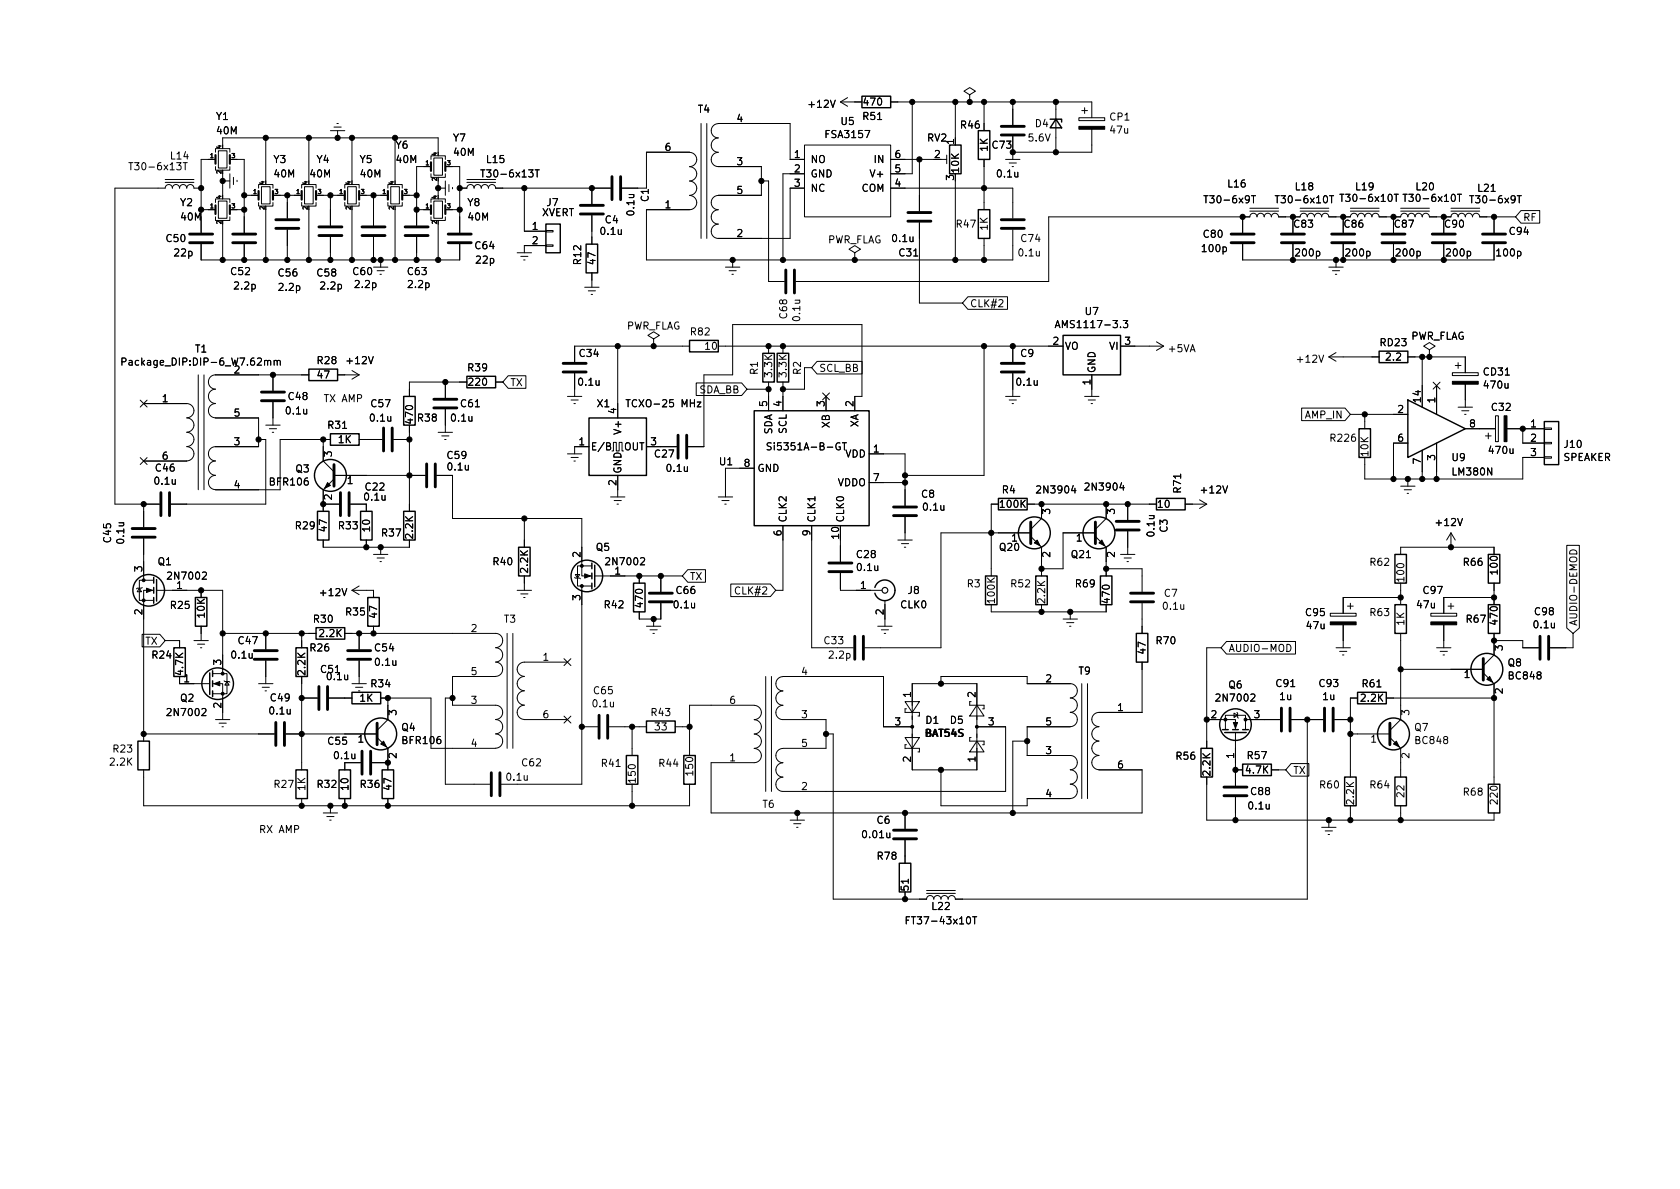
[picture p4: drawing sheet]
<svg xmlns="http://www.w3.org/2000/svg" width="297mm" height="210mm" viewBox="0 0 297 210" stroke-linecap="round" stroke-linejoin="round" font-family="sans-serif">
<defs><g id="words">
<g font-size="1.8">
<text x="38.2" y="21.2">Y1</text>
<text x="38.4" y="23.7">40M</text>
<text x="123.4" y="19.9">T4</text>
<text x="130.3" y="21.6">4</text>
<text x="143.2" y="19">+12V</text>
<text x="148.7" y="22.1">U5</text>
<text x="152.7" y="21.2">R51</text>
<text x="152.8" y="18.7">470</text>
<text x="169.9" y="22.7">R46</text>
<text x="183.1" y="22.5">D4</text>
<text x="196.3" y="21.3">CP1</text>
<text x="196.4" y="23.6">47u</text>
<text x="30.2" y="28.2">L14</text>
<text x="48.4" y="28.8">Y3</text>
<text x="56" y="28.8">Y4</text>
<text x="63.6" y="28.8">Y5</text>
<text x="70" y="26.3">Y6</text>
<text x="70.1" y="28.8">40M</text>
<text x="80.2" y="25">Y7</text>
<text x="80.3" y="27.6">40M</text>
<text x="86.1" y="28.8">L15</text>
<text x="117.6" y="26.7">6</text>
<text x="130.3" y="29.2">3</text>
<text x="140.5" y="27.9">1</text>
<text x="143.3" y="28.8">NO</text>
<text x="146.1" y="24.4">FSA3157</text>
<text x="154.7" y="28.8">IN</text>
<text x="158.3" y="27.9">6</text>
<text x="164" y="25">RV2</text>
<text x="165.2" y="27.9">2</text>
<text x="168.7" y="25.5" transform="rotate(-90 168.7 25.5)">1</text>
<text x="174.6" y="26.7" transform="rotate(-90 174.6 26.7)">1K</text>
<text x="175.5" y="26.3">C73</text>
<text x="181.9" y="25">5.6V</text>
<text x="23.6" y="30.1">T30-6x13T</text>
<text x="48.6" y="31.4">40M</text>
<text x="54.9" y="31.4">40M</text>
<text x="63.8" y="31.4">40M</text>
<text x="85.8" y="31.4">T30-6x13T</text>
<text x="114.7" y="35.6" transform="rotate(-90 114.7 35.6)">C1</text>
<text x="130.3" y="34.3">5</text>
<text x="140.5" y="30.5">2</text>
<text x="140.5" y="33">3</text>
<text x="143.3" y="31.4">GND</text>
<text x="143.3" y="33.9">NC</text>
<text x="152.3" y="33.9">COM</text>
<text x="154.3" y="31.4">V+</text>
<text x="158.3" y="33">4</text>
<text x="158.3" y="30.5">5</text>
<text x="168.7" y="31.9" transform="rotate(-90 168.7 31.9)">3</text>
<text x="169.5" y="30.5" transform="rotate(-90 169.5 30.5)">10K</text>
<text x="176.4" y="31.4">0.1u</text>
<text x="213.6" y="35.9">T30-6x9T</text>
<text x="217.2" y="33.1">L16</text>
<text x="226.3" y="35.9">T30-6x10T</text>
<text x="229.1" y="33.6">L18</text>
<text x="237.7" y="35.7">T30-6x10T</text>
<text x="239.8" y="33.6">L19</text>
<text x="248.9" y="35.7">T30-6x10T</text>
<text x="250.4" y="33.6">L20</text>
<text x="260.6" y="35.9">T30-6x9T</text>
<text x="261.4" y="33.9">L21</text>
<text x="31.9" y="36.4">Y2</text>
<text x="32" y="39">40M</text>
<text x="82.7" y="36.4">Y8</text>
<text x="82.8" y="39">40M</text>
<text x="94.1" y="40.6">1</text>
<text x="95.7" y="38.2">XVERT</text>
<text x="96.7" y="36.4">J7</text>
<text x="106.3" y="41.5">0.1u</text>
<text x="107" y="39.5">C4</text>
<text x="112.1" y="38" transform="rotate(-90 112.1 38)">0.1u</text>
<text x="117.6" y="36.8">1</text>
<text x="130.3" y="41.9">2</text>
<text x="169.2" y="40.3">R47</text>
<text x="174.6" y="40.7" transform="rotate(-90 174.6 40.7)">1K</text>
<text x="228.9" y="40.3">C83</text>
<text x="237.8" y="40.3">C86</text>
<text x="246.6" y="40.3">C87</text>
<text x="255.5" y="40.3">C90</text>
<text x="267" y="41.5">C94</text>
<text x="269.2" y="39.1">RF</text>
<text x="29.5" y="42.8">C50</text>
<text x="30.9" y="45.3">22p</text>
<text x="84.1" y="44.1">C64</text>
<text x="84.2" y="46.6">22p</text>
<text x="94.1" y="43.2">2</text>
<text x="102.7" y="46.7" transform="rotate(-90 102.7 46.7)">R12</text>
<text x="105.3" y="46.7" transform="rotate(-90 105.3 46.7)">47</text>
<text x="146.2" y="43">PWR_FLAG</text>
<text x="157.9" y="42.8">0.1u</text>
<text x="159.1" y="45.3">C31</text>
<text x="180.2" y="45.3">0.1u</text>
<text x="180.6" y="42.8">C74</text>
<text x="212.7" y="44.6">100p</text>
<text x="212.9" y="42">C80</text>
<text x="229.2" y="45.3">200p</text>
<text x="238.1" y="45.3">200p</text>
<text x="247" y="45.3">200p</text>
<text x="255.9" y="45.3">200p</text>
<text x="264.8" y="45.3">100p</text>
<text x="40.9" y="48.6">C52</text>
<text x="41.5" y="51.2">2.2p</text>
<text x="49.3" y="48.9">C56</text>
<text x="49.4" y="51.4">2.2p</text>
<text x="56.1" y="48.9">C58</text>
<text x="56.8" y="51.2">2.2p</text>
<text x="62.5" y="48.6">C60</text>
<text x="62.9" y="50.9">2.2p</text>
<text x="72.1" y="48.6">C63</text>
<text x="72.3" y="50.9">2.2p</text>
<text x="110.6" y="58.3">PWR_FLAG</text>
<text x="122.2" y="59.3">R82</text>
<text x="139.2" y="56.2" transform="rotate(-90 139.2 56.2)">C68</text>
<text x="141.5" y="56.6" transform="rotate(-90 141.5 56.6)">0.1u</text>
<text x="171.4" y="54.3">CLK#2</text>
<text x="187.6" y="58">AMS1117-3.3</text>
<text x="191.9" y="55.7">U7</text>
<text x="22.8" y="64.6">Package_DIP:DIP-6_W7.62mm</text>
<text x="34.5" y="62.3">T1</text>
<text x="56.2" y="64.4">R28</text>
<text x="61.5" y="64.4">+12V</text>
<text x="82.8" y="65.7">R39</text>
<text x="102.5" y="63.1">C34</text>
<text x="124.7" y="61.8">10</text>
<text x="144.8" y="65.7">SCL_BB</text>
<text x="180.5" y="63.1">C9</text>
<text x="186.2" y="61">2</text>
<text x="188.2" y="61.8">VO</text>
<text x="196.2" y="61.8">VI</text>
<text x="198.9" y="61">3</text>
<text x="206.7" y="62.3">+5VA</text>
<text x="229.5" y="64.1">+12V</text>
<text x="244.1" y="61.2">RD23</text>
<text x="245.2" y="63.7">2.2</text>
<text x="249.3" y="60.1">PWR_FLAG</text>
<text x="28.7" y="71.1">1</text>
<text x="41.4" y="66">2</text>
<text x="51.1" y="70.7">C48</text>
<text x="56.2" y="66.9">47</text>
<text x="57.1" y="71.1">TX AMP</text>
<text x="83" y="68.2">220</text>
<text x="90.2" y="68.3">TX</text>
<text x="102.4" y="68.2">0.1u</text>
<text x="123.5" y="69.6">SDA_BB</text>
<text x="134" y="66.2" transform="rotate(-90 134 66.2)">R1</text>
<text x="135.6" y="71.9" transform="rotate(-90 135.6 71.9)">5</text>
<text x="136.5" y="66.6" transform="rotate(-90 136.5 66.6)">3.3K</text>
<text x="138.2" y="71.9" transform="rotate(-90 138.2 71.9)">4</text>
<text x="139.1" y="66.6" transform="rotate(-90 139.1 66.6)">3.3K</text>
<text x="141.6" y="66.2" transform="rotate(-90 141.6 66.2)">R2</text>
<text x="145.8" y="71.9" transform="rotate(-90 145.8 71.9)">3</text>
<text x="150.9" y="71.9" transform="rotate(-90 150.9 71.9)">2</text>
<text x="179.8" y="68.2">0.1u</text>
<text x="192.8" y="68.1" transform="rotate(-90 192.8 68.1)">1</text>
<text x="193.7" y="66" transform="rotate(-90 193.7 66)">GND</text>
<text x="251.2" y="71.1" transform="rotate(-90 251.2 71.1)">14</text>
<text x="253.7" y="71.2" transform="rotate(-90 253.7 71.2)">1</text>
<text x="262.4" y="66.4">CD31</text>
<text x="262.5" y="68.7">470u</text>
<text x="41.4" y="73.7">5</text>
<text x="50.7" y="73.3">0.1u</text>
<text x="58.1" y="75.8">R31</text>
<text x="65.5" y="74.5">0.1u</text>
<text x="65.7" y="72">C57</text>
<text x="73" y="74.8" transform="rotate(-90 73 74.8)">470</text>
<text x="73.9" y="74.5">R38</text>
<text x="79.9" y="74.5">0.1u</text>
<text x="81.5" y="72">C61</text>
<text x="105.6" y="72">X1</text>
<text x="109" y="73.1" transform="rotate(-90 109 73.1)">4</text>
<text x="109.9" y="76.4" transform="rotate(-90 109.9 76.4)">V+</text>
<text x="111.5" y="72">TCXO-25 MHz</text>
<text x="136.5" y="76.9" transform="rotate(-90 136.5 76.9)">SDA</text>
<text x="139.1" y="76.7" transform="rotate(-90 139.1 76.7)">SCL</text>
<text x="146.7" y="75.6" transform="rotate(-90 146.7 75.6)">XB</text>
<text x="151.8" y="75.6" transform="rotate(-90 151.8 75.6)">XA</text>
<text x="230.8" y="74">AMP_IN</text>
<text x="247.2" y="73">2</text>
<text x="259.9" y="75.6">8</text>
<text x="263.8" y="72.6">C32</text>
<text x="270.7" y="75.6">1</text>
<text x="27.6" y="83.4">C46</text>
<text x="28.7" y="81.3">6</text>
<text x="41.4" y="78.7">3</text>
<text x="52.3" y="83.5">Q3</text>
<text x="58.7" y="80.8" transform="rotate(-90 58.7 80.8)">3</text>
<text x="59.8" y="78.4">1K</text>
<text x="79.1" y="81.1">C59</text>
<text x="79.3" y="83.2">0.1u</text>
<text x="102.4" y="78.7">1</text>
<text x="104.4" y="79.6">E/B</text>
<text x="109.9" y="83.8" transform="rotate(-90 109.9 83.8)">GND</text>
<text x="110.3" y="79.6">OUT</text>
<text x="115.1" y="78.7">3</text>
<text x="115.8" y="80.9">C27</text>
<text x="118" y="83.4">0.1u</text>
<text x="127.2" y="82.3">U1</text>
<text x="131.6" y="82.5">8</text>
<text x="133.9" y="83.4">GND</text>
<text x="136.7" y="79.6">Si5351A-B-GT</text>
<text x="149.4" y="80.9">VDD</text>
<text x="154.4" y="80">1</text>
<text x="235.4" y="78.1">R226</text>
<text x="241.9" y="80.6" transform="rotate(-90 241.9 80.6)">10K</text>
<text x="247.2" y="78.1">6</text>
<text x="251.2" y="82" transform="rotate(-90 251.2 82)">7</text>
<text x="253.7" y="81.4" transform="rotate(-90 253.7 81.4)">3</text>
<text x="256.8" y="81.5">U9</text>
<text x="263.4" y="80.3">470u</text>
<text x="270.7" y="78.1">2</text>
<text x="270.7" y="80.6">3</text>
<text x="276.4" y="81.5">SPEAKER</text>
<text x="276.6" y="79.2">J10</text>
<text x="27.4" y="85.7">0.1u</text>
<text x="41.4" y="86.4">4</text>
<text x="47.8" y="85.8">BFR106</text>
<text x="58.7" y="88.4" transform="rotate(-90 58.7 88.4)">2</text>
<text x="61.4" y="85.6">1</text>
<text x="64.5" y="88.5">0.1u</text>
<text x="64.7" y="86.7">C22</text>
<text x="109" y="85.8" transform="rotate(-90 109 85.8)">2</text>
<text x="148.1" y="86">VDDO</text>
<text x="154.4" y="85.1">7</text>
<text x="163" y="88">C8</text>
<text x="176.9" y="89.8">100K</text>
<text x="177.2" y="87.2">R4</text>
<text x="183.6" y="87.2">2N3904</text>
<text x="192.2" y="86.7">2N3904</text>
<text x="204.8" y="89.8">10</text>
<text x="208.8" y="87.1" transform="rotate(-90 208.8 87.1)">R71</text>
<text x="212.5" y="87.2">+12V</text>
<text x="256.9" y="84.1">LM380N</text>
<text x="19.6" y="95.9" transform="rotate(-90 19.6 95.9)">C45</text>
<text x="21.9" y="96" transform="rotate(-90 21.9 96)">0.1u</text>
<text x="52.3" y="93.6">R29</text>
<text x="57.8" y="93.9" transform="rotate(-90 57.8 93.9)">47</text>
<text x="60" y="93.6">R33</text>
<text x="65.4" y="93.9" transform="rotate(-90 65.4 93.9)">10</text>
<text x="67.6" y="94.9">R37</text>
<text x="73" y="95.1" transform="rotate(-90 73 95.1)">2.2K</text>
<text x="138.2" y="94.7" transform="rotate(-90 138.2 94.7)">6</text>
<text x="139.1" y="92.5" transform="rotate(-90 139.1 92.5)">CLK2</text>
<text x="143.3" y="94.7" transform="rotate(-90 143.3 94.7)">9</text>
<text x="144.1" y="92.5" transform="rotate(-90 144.1 92.5)">CLK1</text>
<text x="148.3" y="95.2" transform="rotate(-90 148.3 95.2)">10</text>
<text x="149.2" y="92.5" transform="rotate(-90 149.2 92.5)">CLK0</text>
<text x="163.3" y="90.3">0.1u</text>
<text x="178.9" y="95.8">1</text>
<text x="185.7" y="90.9" transform="rotate(-90 185.7 90.9)">3</text>
<text x="190.3" y="95.8">1</text>
<text x="197.1" y="90.9" transform="rotate(-90 197.1 90.9)">3</text>
<text x="204.1" y="94.7" transform="rotate(-90 204.1 94.7)">0.1u</text>
<text x="206.4" y="94.1" transform="rotate(-90 206.4 94.1)">C3</text>
<text x="254.1" y="93">+12V</text>
<text x="25.1" y="101.1" transform="rotate(-90 25.1 101.1)">3</text>
<text x="28" y="99.9">Q1</text>
<text x="87.3" y="99.9">R40</text>
<text x="93.3" y="101.2" transform="rotate(-90 93.3 101.2)">2.2K</text>
<text x="102.6" y="98.5" transform="rotate(-90 102.6 98.5)">2</text>
<text x="105.4" y="97.4">Q5</text>
<text x="107.4" y="99.9">2N7002</text>
<text x="108.7" y="101.6">1</text>
<text x="151.5" y="98.7">C28</text>
<text x="151.6" y="101">0.1u</text>
<text x="176.8" y="97.4">Q20</text>
<text x="185.7" y="98.5" transform="rotate(-90 185.7 98.5)">2</text>
<text x="189.5" y="98.7">Q21</text>
<text x="197.1" y="98.5" transform="rotate(-90 197.1 98.5)">2</text>
<text x="242.3" y="100">R62</text>
<text x="258.8" y="100">R66</text>
<text x="264.8" y="101.4" transform="rotate(-90 264.8 101.4)">100</text>
<text x="30" y="102.5">2N7002</text>
<text x="30.2" y="107.7">R25</text>
<text x="31.3" y="104.1">1</text>
<text x="56.8" y="105.4">+12V</text>
<text x="102.6" y="106.2" transform="rotate(-90 102.6 106.2)">3</text>
<text x="106.9" y="107.6">R42</text>
<text x="113.7" y="107.2" transform="rotate(-90 113.7 107.2)">470</text>
<text x="119.3" y="107.6">0.1u</text>
<text x="119.6" y="105">C66</text>
<text x="121.9" y="102.6">TX</text>
<text x="130.3" y="105.1">CLK#2</text>
<text x="152.2" y="104.1">1</text>
<text x="159.2" y="107.6">CLK0</text>
<text x="160.6" y="105">J8</text>
<text x="171" y="103.9">R3</text>
<text x="175.9" y="106.5" transform="rotate(-90 175.9 106.5)">100K</text>
<text x="178.8" y="103.9">R52</text>
<text x="184.8" y="106.6" transform="rotate(-90 184.8 106.6)">2.2K</text>
<text x="190.3" y="103.9">R69</text>
<text x="196.2" y="106.5" transform="rotate(-90 196.2 106.5)">470</text>
<text x="205.7" y="107.8">0.1u</text>
<text x="205.9" y="105.5">C7</text>
<text x="248.3" y="102.7" transform="rotate(-90 248.3 102.7)">100</text>
<text x="250.6" y="107.6">47u</text>
<text x="251.7" y="105">C97</text>
<text x="25.1" y="108.7" transform="rotate(-90 25.1 108.7)">2</text>
<text x="36.2" y="109.2" transform="rotate(-90 36.2 109.2)">10K</text>
<text x="42.2" y="113.9">C47</text>
<text x="55.5" y="110.1">R30</text>
<text x="56.6" y="112.6">2.2K</text>
<text x="61.2" y="108.8">R35</text>
<text x="66.7" y="109.2" transform="rotate(-90 66.7 109.2)">47</text>
<text x="83.3" y="111.8">2</text>
<text x="89.1" y="110.1">T3</text>
<text x="145.8" y="113.9">C33</text>
<text x="156.2" y="108.7" transform="rotate(-90 156.2 108.7)">2</text>
<text x="204.5" y="113.9">R70</text>
<text x="230.9" y="108.9">C95</text>
<text x="231.1" y="111.2">47u</text>
<text x="242.3" y="108.9">R63</text>
<text x="248.3" y="110.5" transform="rotate(-90 248.3 110.5)">1K</text>
<text x="259.3" y="110.1">R67</text>
<text x="264.8" y="110.3" transform="rotate(-90 264.8 110.3)">470</text>
<text x="271.3" y="111.1">0.1u</text>
<text x="271.4" y="108.8">C98</text>
<text x="278.9" y="110.7" transform="rotate(-90 278.9 110.7)">AUDIO-DEMOD</text>
<text x="25.7" y="114">TX</text>
<text x="27" y="116.5">R24</text>
<text x="32.4" y="119.3" transform="rotate(-90 32.4 119.3)">4.7K</text>
<text x="39.1" y="117.6" transform="rotate(-90 39.1 117.6)">3</text>
<text x="41" y="116.5">0.1u</text>
<text x="54" y="119.3" transform="rotate(-90 54 119.3)">2.2K</text>
<text x="54.9" y="115.2">R26</text>
<text x="56.8" y="119">C51</text>
<text x="66.3" y="115.2">C54</text>
<text x="66.4" y="117.7">0.1u</text>
<text x="83.3" y="119.4">5</text>
<text x="96" y="116.8">1</text>
<text x="141.7" y="119.4">4</text>
<text x="146.7" y="116.5">2.2p</text>
<text x="190.7" y="119.3">T9</text>
<text x="202.6" y="115.6" transform="rotate(-90 202.6 115.6)">47</text>
<text x="217.2" y="115.3">AUDIO-MOD</text>
<text x="258.9" y="119.9">1</text>
<text x="265.7" y="115" transform="rotate(-90 265.7 115)">3</text>
<text x="266.6" y="117.8">Q8</text>
<text x="31.9" y="124.1">Q2</text>
<text x="32.5" y="120.6">1</text>
<text x="39.1" y="125.2" transform="rotate(-90 39.1 125.2)">2</text>
<text x="47.9" y="124">C49</text>
<text x="57.9" y="120.3">0.1u</text>
<text x="63.6" y="124.1">1K</text>
<text x="65.7" y="121.5">R34</text>
<text x="83.3" y="124.5">3</text>
<text x="104.9" y="125.1">0.1u</text>
<text x="105.1" y="122.8">C65</text>
<text x="129" y="124.5">6</text>
<text x="161" y="123.3" transform="rotate(-90 161 123.3)">1</text>
<text x="172.5" y="123.3" transform="rotate(-90 172.5 123.3)">2</text>
<text x="184.9" y="120.6">2</text>
<text x="197.6" y="125.7">1</text>
<text x="215.3" y="124">2N7002</text>
<text x="217.3" y="121.7">Q6</text>
<text x="225.7" y="121.5">C91</text>
<text x="226.3" y="123.8">1u</text>
<text x="233.3" y="121.5">C93</text>
<text x="233.9" y="123.8">1u</text>
<text x="240.7" y="124.1">2.2K</text>
<text x="240.9" y="121.5">R61</text>
<text x="265.7" y="122.7" transform="rotate(-90 265.7 122.7)">2</text>
<text x="266.9" y="120.1">BC848</text>
<text x="29.9" y="126.6">2N7002</text>
<text x="47.8" y="126.3">0.1u</text>
<text x="58.1" y="131.7">C55</text>
<text x="63.3" y="131.3">1</text>
<text x="70.1" y="126.5" transform="rotate(-90 70.1 126.5)">3</text>
<text x="71" y="129.3">Q4</text>
<text x="71.3" y="131.6">BFR106</text>
<text x="96" y="127">6</text>
<text x="115.2" y="126.6">R43</text>
<text x="115.9" y="129.2">33</text>
<text x="141.7" y="127">3</text>
<text x="158.3" y="128.3">3</text>
<text x="163.5" y="130.3">BAT54S</text>
<text x="163.7" y="128">D1</text>
<text x="168" y="128">D5</text>
<text x="174.8" y="128.3">3</text>
<text x="184.9" y="128.3">5</text>
<text x="214.1" y="127">2</text>
<text x="221.8" y="127">3</text>
<text x="242.4" y="131.3">1</text>
<text x="249.2" y="126.5" transform="rotate(-90 249.2 126.5)">3</text>
<text x="250.1" y="129.3">Q7</text>
<text x="250.4" y="131.6">BC848</text>
<text x="19.5" y="135.4">2.2K</text>
<text x="20.1" y="133.1">R23</text>
<text x="59.2" y="134.2">0.1u</text>
<text x="70.1" y="134.1" transform="rotate(-90 70.1 134.1)">2</text>
<text x="83.3" y="132.1">4</text>
<text x="92.4" y="135.5">C62</text>
<text x="106.4" y="135.6">R41</text>
<text x="116.6" y="135.6">R44</text>
<text x="122.6" y="137" transform="rotate(-90 122.6 137)">150</text>
<text x="129" y="134.6">1</text>
<text x="141.7" y="132.1">5</text>
<text x="161" y="134.7" transform="rotate(-90 161 134.7)">2</text>
<text x="172.5" y="134.7" transform="rotate(-90 172.5 134.7)">1</text>
<text x="184.9" y="133.3">3</text>
<text x="197.6" y="135.9">6</text>
<text x="208" y="134.3">R56</text>
<text x="214" y="137" transform="rotate(-90 214 137)">2.2K</text>
<text x="218.2" y="134.1" transform="rotate(-90 218.2 134.1)">1</text>
<text x="220.4" y="136.8">4.7K</text>
<text x="220.6" y="134.2">R57</text>
<text x="228.6" y="136.9">TX</text>
<text x="249.2" y="134.1" transform="rotate(-90 249.2 134.1)">2</text>
<text x="48.6" y="139.3">R27</text>
<text x="54" y="139.8" transform="rotate(-90 54 139.8)">1K</text>
<text x="56.2" y="139.3">R32</text>
<text x="61.6" y="139.6" transform="rotate(-90 61.6 139.6)">10</text>
<text x="63.8" y="139.3">R36</text>
<text x="69.2" y="139.6" transform="rotate(-90 69.2 139.6)">47</text>
<text x="89.7" y="138">0.1u</text>
<text x="112.4" y="138.3" transform="rotate(-90 112.4 138.3)">150</text>
<text x="134.9" y="142.8">T6</text>
<text x="141.7" y="139.7">2</text>
<text x="184.9" y="141">4</text>
<text x="220.9" y="143.1">0.1u</text>
<text x="221.2" y="140.6">C88</text>
<text x="233.4" y="139.4">R60</text>
<text x="239.4" y="142.1" transform="rotate(-90 239.4 142.1)">2.2K</text>
<text x="242.3" y="139.4">R64</text>
<text x="248.3" y="140.9" transform="rotate(-90 248.3 140.9)">22</text>
<text x="258.8" y="140.7">R68</text>
<text x="264.8" y="142.1" transform="rotate(-90 264.8 142.1)">220</text>
<text x="45.7" y="147.3">RX AMP</text>
<text x="152.7" y="148.2">0.01u</text>
<text x="155.1" y="145.7">C6</text>
<text x="155.2" y="152">R78</text>
<text x="160.7" y="157.4" transform="rotate(-90 160.7 157.4)">51</text>
<text x="164.8" y="160.9">L22</text>
<text x="161" y="163.4">FT37-43x10T</text>
</g>
<g font-size="1.1">
<text x="37.2" y="27.9">1</text>
<text x="39.1" y="26.3" transform="rotate(-90 39.1 26.3)">4</text>
<text x="41" y="27.9">3</text>
<text x="75.3" y="29.2">1</text>
<text x="77.2" y="27.5" transform="rotate(-90 77.2 27.5)">4</text>
<text x="79.1" y="29.2">3</text>
<text x="39.1" y="35.2" transform="rotate(-90 39.1 35.2)">4</text>
<text x="39.1" y="30.7" transform="rotate(-90 39.1 30.7)">2</text>
<text x="44.8" y="34.3">1</text>
<text x="46.7" y="32.6" transform="rotate(-90 46.7 32.6)">4</text>
<text x="48.6" y="34.3">3</text>
<text x="52.4" y="34.3">1</text>
<text x="54.4" y="32.6" transform="rotate(-90 54.4 32.6)">4</text>
<text x="56.2" y="34.3">3</text>
<text x="60" y="34.3">1</text>
<text x="62" y="32.6" transform="rotate(-90 62 32.6)">4</text>
<text x="63.8" y="34.3">3</text>
<text x="67.7" y="34.3">1</text>
<text x="69.6" y="32.6" transform="rotate(-90 69.6 32.6)">4</text>
<text x="71.5" y="34.3">3</text>
<text x="77.2" y="35.2" transform="rotate(-90 77.2 35.2)">4</text>
<text x="77.2" y="32" transform="rotate(-90 77.2 32)">2</text>
<text x="37.2" y="36.8">1</text>
<text x="39.1" y="39.6" transform="rotate(-90 39.1 39.6)">2</text>
<text x="41" y="36.8">3</text>
<text x="46.7" y="37.1" transform="rotate(-90 46.7 37.1)">2</text>
<text x="54.4" y="37.1" transform="rotate(-90 54.4 37.1)">2</text>
<text x="62" y="37.1" transform="rotate(-90 62 37.1)">2</text>
<text x="69.6" y="37.1" transform="rotate(-90 69.6 37.1)">2</text>
<text x="75.3" y="36.8">1</text>
<text x="77.2" y="39.6" transform="rotate(-90 77.2 39.6)">2</text>
<text x="79.1" y="36.8">3</text>
</g>
</g></defs>
<g fill="none" stroke="#000" stroke-width=".18">
<path d="M148.6 18h3.8M148.6 18l1.3 .8M149.9 17.3l-1.3 .7M157.5 18h35.5v2.8M161.3 18v12.7h-3.8M168.9 18v6.4M171.4 16.8l1.1-.7-1.1-.6-1 .6 1 .7v1.2M171.4 18h.1M174 18v5.1M179.1 18v4.1M186.7 18v8.9M191.3 19.6h1"/>
<path d="M191.8 19v1.1M22.8 28.8h.7M29.2 32.3h5.1M29.2 31.7h5.1M35.6 33.3h-1.3a.64 .64 0 0 0-.6-.7 .64 .64 0 0 0-.7 .7 .64 .64 0 0 0-.6-.7 .64 .64 0 0 0-.7 .7 .64 .64 0 0 0-.6-.7 .64 .64 0 0 0-.6 .7 .64 .64 0 0 0-.7-.7 .64 .64 0 0 0-.6 .7h-8.9v55.8h7.9M35.6 37.1h2.5M38.1 38.3v.7h2.5v-.7M38.1 35.8v-.6h2.5v.6M38.1 29.5v.6h2.5v-.6M38.1 26.9v-.6h2.5v.6M38.1 28.2h-2.5v12.9M38.6 35.6h1.5v3h-1.5z"/>
<path d="M38.6 26.7h1.5v3h-1.5zM39.4 32h1.2M39.4 25.6v-1.2h38.1v2.5M39.4 30.7v3.8M39.4 39.6v6.4M40.6 37.1h2.6M40.6 28.2h2.6v12.9M40.6 30.7v2.6M41.3 31.4v1.2M41.9 31.9v.2M43.2 34.5h2.5M45.7 35.8v.6h2.6v-.6"/>
<path d="M45.7 33.3v-.7h2.6v.7M46.2 33h1.6v3.1h-1.6zM47 24.4v7.6M47 37.1v8.9M48.3 34.5h5M50.8 34.5v4.1M53.3 35.8v.6h2.6v-.6M53.3 33.3v-.7h2.6v.7M53.8 33h1.6v3.1h-1.6zM54.6 24.4v7.6M54.6 37.1v8.9M55.9 34.5h5.1"/>
<path d="M58.4 23.1h2.6M58.4 34.5v5.4M59.1 22.5h1.2M59.6 21.8h.2M59.7 23.1v1.3M61 35.8v.6h2.5v-.6M61 33.3v-.7h2.5v.7M61.5 33h1.5v3.1h-1.5zM62.2 24.4v7.6M62.2 37.1v8.9M63.5 34.5h5.1M66 34.5v5.4"/>
<path d="M68.6 35.8v.6h2.5v-.6M68.6 33.3v-.7h2.5v.7M69.1 33h1.5v3.1h-1.5zM69.8 24.4v7.6M69.8 37.1v8.9M71.1 34.5h2.6M73.7 37.1h2.5M76.2 30.7v.7h2.5v-.7M76.2 28.2v-.6h2.5v.6M76.2 38.3v.7h2.5v-.7M76.2 35.8v-.6h2.5v.6M76.2 29.5h-2.5v10.4"/>
<path d="M76.7 27.9h1.5v3.1h-1.5zM76.7 35.6h1.5v3h-1.5zM77.5 33.3h1.2M77.5 32v2.5M77.5 39.6v6.4M78.7 37.1h2.6M78.7 29.5h2.6v11.6M78.7 32v2.5M79.4 32.6v1.3M80 33.1v.3M81.3 33.3h1.2a.64 .64 0 0 1 .7-.7 .64 .64 0 0 1 .6 .7 .64 .64 0 0 1 .7-.7 .64 .64 0 0 1 .6 .7 .64 .64 0 0 1 .6-.7 .64 .64 0 0 1 .7 .7 .64 .64 0 0 1 .6-.7 .64 .64 0 0 1 .6 .7h20.3M82.5 32.3h5.1"/>
<path d="M82.5 31.7h5.1M85 30h.7M92.7 33.3v7.6h3.8M94.6 30h.7M104.6 33.3v2.8M104.6 38.1v5.1M110 33.3h2.8M121.9 26.9a1.26 1.26 0 0 1 1.3 1.3 1.26 1.26 0 0 1-1.3 1.3M121.9 29.5a1.26 1.26 0 0 1 1.3 1.2 1.26 1.26 0 0 1-1.3 1.3 1.27 1.27 0 0 1 1.3 1.3 1.27 1.27 0 0 1-1.3 1.2M121.9 34.6a1.26 1.26 0 0 1 1.3 1.2 1.26 1.26 0 0 1-1.3 1.3h-7.6v8.9h64.8v-5.4M121.9 26.9h-7.6v6.4M124 21.8v20.4"/>
<path d="M125 21.8v20.4M127 21.9a1.26 1.26 0 0 0-1.2 1.2 1.26 1.26 0 0 0 1.2 1.3 1.27 1.27 0 0 0-1.2 1.2 1.27 1.27 0 0 0 1.2 1.3M127 26.9a1.26 1.26 0 0 0-1.2 1.3 1.26 1.26 0 0 0 1.2 1.3h7.6v5h-7.6M127 34.6a1.26 1.26 0 0 0-1.2 1.2 1.26 1.26 0 0 0 1.2 1.3 1.27 1.27 0 0 0-1.2 1.2 1.27 1.27 0 0 0 1.2 1.3M127 21.8h12.7v6.4h2.5M134.6 32h1.3v17.8h2.8M142.2 25.6h15.3v12.7h-15.3zM142.2 33.3h-2.5v8.9h-12.7a1.26 1.26 0 0 1-1.2-1.3 1.26 1.26 0 0 1 1.2-1.3M142.2 30.7h-3.8v15.3M157.5 33.3h21.6v5.3M157.5 28.2h7.6M162.6 28.2v9.1"/>
<path d="M162.6 39.4v14.2h7.6M166.4 28.2h1M167.4 27.4v1.6M168.9 32v14M174 28.2v8.9M177.8 28.2h2.5M178.4 28.8h1.3M178.9 29.5h.3M179.1 24.1v4.1M190.8 20.8h4.5v.5h-4.5zM193 22.9v4h-13.9M212.9 34.6h.7"/>
<path d="M219.7 38.3v2.8M221 37.3h5.1M221 36.8h5.1M221.3 34.6h.7M225.5 34.6h.7M229.9 38.3a.64 .64 0 0 1 .6-.6 .64 .64 0 0 1 .6 .6 .64 .64 0 0 1 .7-.6 .64 .64 0 0 1 .6 .6 .64 .64 0 0 1 .6-.6 .64 .64 0 0 1 .7 .6 .64 .64 0 0 1 .6-.6 .64 .64 0 0 1 .6 .6h2.6v2.8M229.9 37.3h5M229.9 36.8h5M235.1 34.6h.7M236.9 34.4h.7M238.8 38.3a.64 .64 0 0 1 .6-.6 .64 .64 0 0 1 .6 .6 .64 .64 0 0 1 .7-.6 .64 .64 0 0 1 .6 .6 .64 .64 0 0 1 .6-.6 .64 .64 0 0 1 .7 .6 .64 .64 0 0 1 .6-.6 .64 .64 0 0 1 .6 .6h2.6v2.8M238.8 37.3h5"/>
<path d="M238.8 36.8h5M246.5 34.4h.7M247.6 38.3a.64 .64 0 0 1 .7-.6 .64 .64 0 0 1 .6 .6 .64 .64 0 0 1 .7-.6 .64 .64 0 0 1 .6 .6 .64 .64 0 0 1 .6-.6 .64 .64 0 0 1 .7 .6 .64 .64 0 0 1 .6-.6 .64 .64 0 0 1 .6 .6h2.6v2.8M247.6 37.3h5.1M247.6 36.8h5.1M248.1 34.4h.7M256.5 38.3a.64 .64 0 0 1 .7-.6 .64 .64 0 0 1 .6 .6 .64 .64 0 0 1 .6-.6 .64 .64 0 0 1 .7 .6 .64 .64 0 0 1 .6-.6 .64 .64 0 0 1 .6 .6 .64 .64 0 0 1 .7-.6 .64 .64 0 0 1 .6 .6h6.4M256.5 37.3h5.1M256.5 36.8h5.1M257.7 34.4h.7M259.8 34.6h.8M264.2 38.3v2.8"/>
<path d="M268.3 34.6h.7M268.9 37.2h3.3v2.3h-3.3l-.9-1.2zM35.6 43.2v2.8h45.7v-2.8M43.2 43.2v2.8M50.8 40.6v5.4M58.4 41.9v4.1M66 41.9v4.1M66 47.2h2.6M66.7 47.9h1.2M67.2 48.5h.2M67.3 46v1.2M73.7 41.9v4.1"/>
<path d="M91.4 44.7h2.6M92.1 45.3h1.2M92.6 46h.2M96.5 43.3h1.3v.3h-1.3zM96.5 40.8h1.3v.2h-1.3zM96.5 43.4h-3.8v1.3M103.4 50.8h2.5M104 51.4h1.3M104.5 52.1h.3M104.6 48.3v2.5M115.6 59.9l1-.6-1-.6-1 .6 1 .6v1.3M128.3 47.2h2.5"/>
<path d="M128.9 47.9h1.3M129.4 48.5h.3M129.5 46v1.2M151.1 44.7l1-.6-1-.7-1 .7 1 .6v1.3M151.1 46h.1M171.1 52.5h7v2.2h-7l-.9-1.1zM174 42.2v3.8M186.6 57.9l.4-1.2 .4 1.2M186.7 57.6h.6M198.6 56.7h.8l-.4 .5 .3 .1v.5l-.2 .1-.5-.1M219.7 43.2v2.8h44.5v-2.8M228.6 41.1v-2.8h-2.5a.64 .64 0 0 0-.7-.6 .64 .64 0 0 0-.6 .6 .64 .64 0 0 0-.6-.6 .64 .64 0 0 0-.7 .6 .64 .64 0 0 0-.6-.6 .64 .64 0 0 0-.7 .6 .64 .64 0 0 0-.6-.6 .64 .64 0 0 0-.6 .6h-35.6v11.5h-44.7"/>
<path d="M228.6 43.2v2.8M234.9 47.2h2.6M235.6 47.9h1.3M236.1 48.5h.2M236.2 46v1.2M237.5 43.2v2.8M246.4 43.2v2.8M255.3 43.2v2.8M21.6 64l.6-.1 .1-.2-.1-.3-.6-.1v1.3M24.8 70.8l1.2 1.2M25.4 71.4h7.6a1.26 1.26 0 0 1 1.3 1.2 1.26 1.26 0 0 1-1.3 1.3M26 70.8l-1.2 1.2"/>
<path d="M33 79a1.26 1.26 0 0 1 1.3 1.2 1.26 1.26 0 0 1-1.3 1.3h-7.6M33 76.4a1.26 1.26 0 0 1 1.3 1.3 1.26 1.26 0 0 1-1.3 1.3M33 73.9a1.26 1.26 0 0 1 1.3 1.3 1.26 1.26 0 0 1-1.3 1.2M35.1 66.3v20.3M36.1 66.3v20.3M38.1 73.9h7.6v5.1h-7.6a1.27 1.27 0 0 0-1.2 1.3 1.27 1.27 0 0 0 1.2 1.2 1.26 1.26 0 0 0-1.2 1.3 1.26 1.26 0 0 0 1.2 1.2M38.1 71.4a1.26 1.26 0 0 0-1.2 1.2 1.26 1.26 0 0 0 1.2 1.3M45.7 77.7h1.3v11.4h-16.8M47 75.2h2.5M47.6 75.8h1.3M48.1 76.4h.3M48.3 66.3v2.8"/>
<path d="M48.3 71.1v4.1M48.5 63.9l.2-.2 .3 .1v.8M48.5 63.7v.9M49 63.9l.2-.2 .3 .1 .1 .8M54.6 66.3h-16.5a1.27 1.27 0 0 0-1.2 1.3 1.27 1.27 0 0 0 1.2 1.2 1.26 1.26 0 0 0-1.2 1.3 1.26 1.26 0 0 0 1.2 1.2M57.1 77.7v3.8l2 1.9M58.4 77.7h-8.9v8.9h-11.4a1.26 1.26 0 0 1-1.2-1.3 1.26 1.26 0 0 1 1.2-1.2M59.7 66.3h3.8M62.2 65.5l1.3 .8M63.5 77.7h4.1M63.5 66.3l-1.3 .8M69.6 77.7h2.8"/>
<path d="M72.4 75.2v15.2M77.5 76.4h2.5M78.1 77.1h1.3M78.6 77.7h.3M78.7 67.6v2.8M78.7 72.4v4M82.5 67.6h-10.1v2.5M87.6 67.6h1.3M89.9 66.4h3.1v2.3h-3.1l-1-1.1zM100.3 70.1h2.6M101 70.7h1.2M101.5 71.4h.2"/>
<path d="M101.6 66v4.1M104.1 79h-2.5v1.3M107.3 78.9l.5-.1 .1-.1v-.3l-.6-.1v1.3h.4l.2-.2 .1-.3-.3-.2M108.2 79.8h.3v-1.6h.5v1.6h.5v-1.6h.5v1.6h.2M109.2 61.2v12.7M110.7 70.7h.7M114.3 79h2.5M115.6 61.2h.1M121.9 61.2h-20.3v2.8M123.1 67.7h8l1 1.1-1 1.1h-8zM123.3 71.1h.6l-.6 .8h.6M127 61.2h61"/>
<path d="M132.1 68.8h3.8M135.9 61.2v1.3M135.9 67.6v5M136.4 78.4l-.5-.1-.2 .1v.4l.5 .2 .2 .3-.3 .3-.5-.1M138.4 61.2v1.3M138.4 67.6v5M143.5 65h-1.3v3.8h-3.8M144.5 63.9h7.9v2.2h-7.9l-1-1.1zM145.4 69.5l1.3 1.2M146 70.1v2.5M146.7 69.5l-1.3 1.2M148.9 78.3h.8"/>
<path d="M149.3 78.3v1.3M151.1 72.6v-2.5h1.3v-12.7h-22.9v8.9h-5v12.7h-2.8M174 61.2v22.9h-14M177.8 70.1h2.5M178.4 70.7h1.3M178.9 71.4h.3M179.1 61.2v2.8M179.1 66v4.1M191.8 70.1h2.5M192.4 70.7h1.3M192.9 71.4h.3M193 66.3v3.8"/>
<path d="M198.1 61.2h7.6M204.5 60.4l1.2 .8M205.7 61.2l-1.2 .8M230.1 72.2h7.7l1 1.1-1 1.1h-7.7zM234.9 63.1h8.9M234.9 63.1l1.3 .8M236.2 62.4l-1.3 .7M238.8 73.3h10.1M241.3 73.3v2.5M248.9 78.4h-2.5v6.3M248.9 63.1h10.2v2.8M251.5 63.1v8.9"/>
<path d="M251.5 79.6v5.1M252.7 61.8l1-.6-1-.6-1 .6 1 .6v1.3M252.7 63.1h.1M253.4 67.6l1.2 1.2M254 68.2v5.1M254 78.4v6.3M254.6 67.6l-1.2 1.2M256.8 65.9h4.6v.5h-4.6zM257.3 64.6h1M257.8 72h2.5M257.8 64.1v1M258.4 72.6h1.3"/>
<path d="M259 73.3h.2M259.1 75.8h5.3M259.1 67.9v4.1M262.6 77.1h1.1M263.1 76.6v1M264.4 73.5h.5v4.6h-.5zM266.4 75.8h6.6M269.2 75.8v2.6h3.8M273 78.2h1.3v.3h-1.3zM273 75.7h1.3v.2h-1.3zM24.8 80.9l1.2 1.2M25.4 89.1v4.1"/>
<path d="M25.4 95.2v7.4M26 80.9l-1.2 1.2M57.1 89.1h2.8M57.1 95.5v1.3h15.3v-1.3M59.1 84.7l-2 1.9v3.8M59.1 84.1h16.1M62 89.1h2.8v1.3M64.8 95.5v1.3M66 98h2.6M66.7 98.7h1.2M67.2 99.3h.2M67.3 96.8v1.2"/>
<path d="M77.2 84.1h2.8v7.6h22.9v10.1h1.7M92.7 91.7v5.1M100.3 80.3h2.6M101 80.9h1.2M101.5 81.5h.2M107.9 87.9h2.6M108.6 88.5h1.3M109.1 89.1h.2M109.2 84.1v3.8M127 87.9h2.5M127.6 88.5h1.3M128.1 89.1h.3"/>
<path d="M133.3 82.8h-5v5.1M138.4 93v11.4h-1.2M143.5 93v21.5h7.4M148.6 95.5v3.8M153.7 80.3h6.3v9.1M153.7 85.3h6.3M158.7 95.5h2.6M159.4 96.1h1.3M159.9 96.8h.2M160 91.4v4.1M176.5 89.1h-1.2v12.7M181.6 89.1h22.9"/>
<path d="M182.2 94.9l1.9 1.9v5M182.2 94.2h-15.8v20.3h-13.5M184.1 89.1v2.6l-1.9 1.9M193.7 94.9l1.9 1.9v5M193.7 94.2h-5.7v6.4h-3.9M195.6 89.1v2.6l-1.9 1.9M198.1 98h2.6M198.8 98.7h1.2M199.3 99.3h.2M199.4 89.1v2.8M199.4 94v4M209.5 89.1h3.9"/>
<path d="M212.1 88.4l1.3 .7M213.4 89.1l-1.3 .8M241.3 80.9v3.8h27.9v-3.8h3.8M247.6 98v-1.2h16.6v1.2M247.6 86h2.6M248.3 86.6h1.3M248.8 87.2h.2M248.9 84.7v1.3M256.5 94.2l.8 1.3M256.5 94.2v2.6M256.5 94.2l-.7 1.3M273 80.8h1.3v.2h-1.3z"/>
<path d="M277 96.4h2.2v14.7l-1.1 .9-1.1-.9zM277.7 97.4a.66 .66 0 0 1 .8-.1 .66 .66 0 0 1 .3 .7h-1.3zM24.6 104l.4 .6h-.7zM25.1 112.2h3.2l.9 1.1-.9 1.1h-3.2zM25.1 103.9l-.1 .1h-.7l-.2 .1M27.2 104.4h-1.8v26.7M27.2 102.6h-2.6v3.6h2.6M27.7 104.4h11.7v14.7M29.2 113.3h2.5v1.2M31.7 119.6v1.3h5.4M34.3 113.3h2.5M34.9 113.9h1.3"/>
<path d="M35.4 114.5h.3M35.6 104.4v1.3M35.6 110.7v2.6M37.6 119.1h2.5v3.6h-2.5M39.4 112h16.5M47 112v2.8M47 116.8v4.1M53.3 112v2.5M53.3 119.6v16.5M61 112h26.6a1.27 1.27 0 0 1 1.3 1.3 1.27 1.27 0 0 1-1.3 1.2 1.26 1.26 0 0 1 1.3 1.3 1.26 1.26 0 0 1-1.3 1.3M62.2 104.4h3.8v1.3M62.2 104.4l1.3 .8"/>
<path d="M63.5 103.6l-1.3 .8M63.5 112v2.8M63.5 116.8v4.1M66 110.7v1.3M87.6 117.1a1.27 1.27 0 0 1 1.3 1.3 1.27 1.27 0 0 1-1.3 1.2h-7.6v5.1h7.6a1.26 1.26 0 0 1 1.3 1.3 1.26 1.26 0 0 1-1.3 1.2M89.7 112v20.3M90.7 112v20.3M91.4 104.4h2.6M92.1 105h1.2M92.6 105.7h.2M92.7 101.8v2.6M99.7 116.5l1.2 1.2"/>
<path d="M100.3 117.1h-7.6a1.27 1.27 0 0 0-1.3 1.3 1.27 1.27 0 0 0 1.3 1.2 1.26 1.26 0 0 0-1.3 1.3 1.26 1.26 0 0 0 1.3 1.2M100.9 116.5l-1.2 1.2M101.6 102.1l.1 .1h.8l.1 .2M101.7 101.6h.8l-.4 .6zM102.9 103.6v35.1h-14.3M104.6 100.1h-2.5v3.5h2.5M105.2 101.8h15.4M113 101.8v1.3M114.3 110.7h2.5M114.9 111.4h1.3M115.4 112h.3M115.6 109.5v1.2"/>
<path d="M116.8 101.8v2.8M116.8 106.7v2.8h-3.8v-1.3M121.6 100.7h3.1v2.3h-3.1l-1-1.2zM129.2 103.3h7l1 1.1-1 1.1h-7zM135.4 119.6v20.3M136.4 119.6v20.3M138.4 119.7a1.26 1.26 0 0 0-1.2 1.2 1.26 1.26 0 0 0 1.2 1.3 1.27 1.27 0 0 0-1.2 1.2 1.27 1.27 0 0 0 1.2 1.3M138.4 119.6h17.8v8.9h5.1M148.6 101.3v3.1h7.4M155.2 110.7h2.5M155.8 111.4h1.3M156.3 112h.3"/>
<path d="M156.5 106.2v4.5M175.3 106.9v1.3h20.3v-1.3M184.1 106.9v1.3M188 109.5h2.5M188.6 110.1h1.3M189.1 110.7h.3M189.2 108.2v1.3M195.6 100.6h6.3v4M201.9 117.1v8.9h-7.6a1.26 1.26 0 0 0-1.3 1.2 1.26 1.26 0 0 0 1.3 1.3M201.9 106.7v5.3M215.9 114.5h-2.5v17.8M216.9 113.4h12.2v2.3h-12.2l-1-1.2z"/>
<path d="M227.5 113.9a.64 .64 0 0 1 .8 .7 .64 .64 0 0 1-.8 .6zM235.2 108.5h4.6v.5h-4.6zM236.2 114.5h2.6M236.9 115.2h1.2M237.4 115.8h.2M237.5 110.5v4M238.3 107.2h1M238.8 106.7v1M247.6 105.7h-10.1v2.8M247.6 103.1v3.8M247.6 112v15.2l-1.9 2M247.6 118.4h14.7"/>
<path d="M253 108.5h4.6v.5h-4.6zM254 114.5h2.5M254.6 115.2h1.3M255.1 115.8h.3M255.3 110.5v4M256 107.2h1M256.5 106.7v1M262.3 119l1.9 1.9v17.8M264.2 113.3h5v1.2h2.8M264.2 105.7h-8.9v2.8M264.2 103.1v3.8M264.2 112v3.8l-1.9 1.9"/>
<path d="M278.1 112v2.5h-4M25.4 136.1v6.4h96.5v-3.8M25.4 129.8h23.1M37.6 120.9h1.8v6.3M38.1 127.2h2.5M38.7 127.9h1.3M39.2 128.5h.3M39.6 120.4l.2 .1h.7l.1 .1M40.1 120.5l.4 .7h-.7zM45.7 120.9h2.6M46.4 121.5h1.2M46.9 122.2h.2"/>
<path d="M50.5 129.8h16.2M53.3 123.4h2.8M58.2 123.4h4M62.2 120.9h2.6M62.9 121.5h1.2M63.4 122.2h.2M63.8 134.9h-2.8v1.2M65.8 134.9h2.8M66.7 130.4l1.9 1.9v3.8M67.3 123.4h8.9v8.9h11.4M68.6 123.4v3.8l-1.9 2M80 123.4h-1.3v15.3h7.9"/>
<path d="M87.6 127.2a1.27 1.27 0 0 1 1.3 1.3 1.27 1.27 0 0 1-1.3 1.3 1.26 1.26 0 0 1 1.3 1.2 1.26 1.26 0 0 1-1.3 1.3M92.7 122.2a1.27 1.27 0 0 0-1.3 1.2 1.27 1.27 0 0 0 1.3 1.3 1.26 1.26 0 0 0-1.3 1.3 1.26 1.26 0 0 0 1.3 1.2M92.7 127.2h7.6M99.7 126.6l1.2 1.3M100.9 126.6l-1.2 1.3M102.9 128.5h2.8M107.7 128.5h6.6M111.8 128.5v5.1M111.8 138.7v3.8M119.4 128.5h2.5M133.3 124.7a1.26 1.26 0 0 1 1.3 1.3 1.26 1.26 0 0 1-1.3 1.2 1.34 1.34 0 0 1 1.3 1.3M133.3 129.8a1.26 1.26 0 0 1 1.3 1.3 1.26 1.26 0 0 1-1.3 1.2 1.27 1.27 0 0 1 1.3 1.3 1.27 1.27 0 0 1-1.3 1.3h-7.6v8.9h76.2v-7.7h-7.6"/>
<path d="M133.3 124.7h-11.4v8.9M134.6 128.5a1.27 1.27 0 0 1-1.3 1.3M138.4 124.7a1.26 1.26 0 0 0-1.2 1.3 1.26 1.26 0 0 0 1.2 1.2h7.6v5.1h-7.6a1.27 1.27 0 0 0-1.2 1.3 1.27 1.27 0 0 0 1.2 1.3M160 124.1h2.6l-1.3 1.9zM160 130.4h2.6l-1.3 1.9zM160.3 125.3h-.3v.7h2.6v.6h-.3M160.3 131.7h-.3v.6h2.6v.7h-.3M161.3 120.9h11.4v15.2h-11.4zM166.4 120.9v-1.3h15.2v1.3h7.6a1.26 1.26 0 0 1 1.3 1.3 1.26 1.26 0 0 1-1.3 1.2M166.4 136.1v6.4h15.2v-1.3h7.6M171.7 124.1h-.3v.6h2.6v.6h-.3M171.7 130.4h-.3v.7h2.6v.6h-.3"/>
<path d="M172.7 131.1l1.3 1.9h-2.6zM172.7 124.7l1.3 1.9h-2.6zM172.7 128.5h5.1v11.4h-39.4a1.27 1.27 0 0 1-1.2-1.2 1.27 1.27 0 0 1 1.2-1.3 1.26 1.26 0 0 1-1.2-1.2 1.26 1.26 0 0 1 1.2-1.3M181.6 131.1h-2.5v12.7M189.2 136.1a1.27 1.27 0 0 1 1.3 1.3 1.27 1.27 0 0 1-1.3 1.3 1.26 1.26 0 0 1 1.3 1.2 1.26 1.26 0 0 1-1.3 1.3M189.2 128.5h-7.6v5.1h7.6a1.26 1.26 0 0 1 1.3 1.3 1.26 1.26 0 0 1-1.3 1.2M189.2 126a1.26 1.26 0 0 1 1.3 1.2 1.26 1.26 0 0 1-1.3 1.3M189.2 123.4a1.26 1.26 0 0 1 1.3 1.3 1.26 1.26 0 0 1-1.3 1.3M191.3 120.9v20.3M192.3 120.9v20.3M194.3 131.1a1.27 1.27 0 0 0-1.3 1.2 1.27 1.27 0 0 0 1.3 1.3 1.26 1.26 0 0 0-1.3 1.3 1.26 1.26 0 0 0 1.3 1.2M194.3 128.5a1.26 1.26 0 0 0-1.3 1.3 1.26 1.26 0 0 0 1.3 1.2"/>
<path d="M213.4 127.2h5v1.8M213.4 137.4v7.6h50.8v-1.2M216.7 129v-2.5h3.5v2.5M218.2 126.1l.6 .4-.6 .4zM218.4 136.1h1.3M218.4 129.5v9.4M218.7 126l.1 .1v.8l.1 .1M220.2 127.2h6.1M224.8 136.1h2.5M228.3 135h3.1v2.2h-3.1l-1-1.1zM228.3 127.2h5.6M231.1 127.2v31.8h-62.2a.64 .64 0 0 0-.6-.6 .64 .64 0 0 0-.7 .6 .64 .64 0 0 0-.6-.6 .64 .64 0 0 0-.6 .6 .64 .64 0 0 0-.7-.6 .64 .64 0 0 0-.6 .6 .64 .64 0 0 0-.6-.6 .64 .64 0 0 0-.7 .6h-16.5v-29.2h-1.3"/>
<path d="M236 127.2h2.8M238.8 129.8h6.9M240 123.4h-1.2v14M245.1 123.4h19.1M245.7 130.4l1.9 1.9v5.1M53.3 141.2v1.3M57.1 143.8h2.6M57.8 144.4h1.3M58.3 145h.2M58.4 142.5v1.3M61 141.2v1.3M68.6 141.2v1.3"/>
<path d="M139.7 145h2.5M140.3 145.7h1.3M140.8 146.3h.3M141 143.8v1.2M160 143.8v2.8M160 148.6v4M160 157.7v1.3M163.8 158h5.1M163.8 157.5h5.1M218.4 141v4M233.7 146.3h2.5M234.3 146.9h1.3"/>
<path d="M234.8 147.6h.3M234.9 145v1.3M238.8 142.5v2.5M247.6 142.5v2.5M160.2 162.7h.5M160.8 162.1h-.6v1.3M172 162.1h.7M172.3 162.1v1.3"/>
</g>
<g fill="none" stroke="#000" stroke-width=".38">
<path d="M38.1 27.4v1.6M38.1 36.3v1.5M40.6 27.4v1.6M40.6 36.3v1.5M45.7 33.8v1.5M48.3 33.8v1.5M53.3 33.8v1.5M55.9 33.8v1.5M61 33.8v1.5M63.5 33.8v1.5M68.6 33.8v1.5M71.1 33.8v1.5"/>
<path d="M76.2 28.7v1.5M76.2 36.3v1.5M78.7 28.7v1.5M78.7 36.3v1.5"/>
</g>
<g fill="none" stroke="#000" stroke-width=".25">
<path d="M152.4 17h5.1v2h-5.1zM96.5 39.6h2.6v5.1h-2.6zM167.9 25.6h2v5.1h-2zM173 37.1h2v5.1h-2zM173 23.1h2v5.1h-2zM185.7 21.1h2v.5M186.7 21.1l1 1.5h-2zM103.6 43.2h2.1v5.1h-2.1zM188 59.3h10.1v7h-10.1zM54.6 65.3h5.1v2h-5.1zM58.4 76.7h5.1v2h-5.1zM71.4 70.1h2v5.1h-2z"/>
<path d="M82.5 66.5h5.1v2.1h-5.1zM104.1 73.9h10.2v10.2h-10.2zM121.9 60.2h5.1v2h-5.1zM133.3 72.6h20.4v20.4h-20.4zM134.9 62.5h2v5.1h-2zM137.4 62.5h2v5.1h-2zM240.3 75.8h2v5.1h-2zM243.8 62.1h5.1v2h-5.1zM248.9 70.7l10.2 5.1-10.2 5.1zM273 74.5h2.6v7.7h-2.6zM56.1 90.4h2.1v5.1h-2.1zM63.8 90.4h2v5.1h-2z"/>
<path d="M71.4 90.4h2v5.1h-2zM91.7 96.8h2v5h-2zM104.6 99.6v1M105.2 99.9v3.9M176.5 88.1h5.1v2.1h-5.1zM204.5 88.1h5v2.1h-5zM246.6 98h2.1v5.1h-2.1zM263.1 98h2.1v5.1h-2.1zM27.2 102.1v1M27.2 103.9v1M27.2 105.7v1M27.7 102.5v3.8"/>
<path d="M30.7 114.5h2.1v5.1h-2.1zM34.5 105.7h2.1v5h-2.1zM37.1 119v3.8M37.6 118.6v1M52.3 114.5h2.1v5.1h-2.1zM55.9 111h5.1v2h-5.1zM65 105.7h2.1v5h-2.1zM104.6 101.3v1.1M104.6 103.1v1M112 103.1h2v5.1h-2zM154.7 103.9a1.81 1.81 0 0 1 2.8-1 1.81 1.81 0 0 1 0 3 1.81 1.81 0 0 1-2.8-1M174.2 101.8h2.1v5.1h-2.1z"/>
<path d="M183.1 101.8h2.1v5.1h-2.1zM194.6 101.8h2v5.1h-2zM200.9 112h2v5.1h-2zM246.6 106.9h2.1v5.1h-2.1zM263.1 106.9h2.1v5.1h-2.1zM24.4 131.1h2v5h-2zM37.6 120.4v1M37.6 122.2v1M52.3 136.1h2.1v5.1h-2.1zM59.9 136.1h2.1v5.1h-2.1zM62.2 122.4h5.1v2.1h-5.1zM67.6 136.1h2v5.1h-2z"/>
<path d="M110.7 133.6h2.1v5.1h-2.1zM114.3 127.5h5.1v2h-5.1zM120.9 133.6h2v5.1h-2zM212.3 132.3h2.1v5.1h-2.1zM216.2 129h1M216.5 129.5h3.8M217.9 129h1M219.7 135.1h5.1v2.1h-5.1zM219.7 129h1M237.7 137.4h2.1v5.1h-2.1zM240 122.4h5.1v2.1h-5.1zM246.6 137.4h2.1v5.1h-2.1z"/>
<path d="M263.1 138.7h2.1v5.1h-2.1zM159 152.6h2v5.1h-2z"/>
<circle cx="58.4" cy="84.1" r="2.82"/>
<circle cx="182.9" cy="94.2" r="2.82"/>
<circle cx="194.3" cy="94.2" r="2.82"/>
<circle cx="26.3" cy="104.4" r="2.79"/>
<circle cx="103.8" cy="101.8" r="2.79"/>
<circle cx="262.9" cy="118.4" r="2.82"/>
<circle cx="38.5" cy="120.9" r="2.79"/>
<circle cx="67.3" cy="129.8" r="2.82"/>
<circle cx="218.4" cy="128.1" r="2.79"/>
<circle cx="246.4" cy="129.8" r="2.82"/>
</g>
<g fill="none" stroke="#000" stroke-width=".51">
<path d="M48.8 38.9h4M102.6 37.8h4.1M102.6 36.3h4.1M108.2 31.2v4.1M109.7 31.2v4.1M160.5 37.6h4.1M160.5 39.1h4.1M177 23.9h4.1M177 22.3h4.1M177 38.9h4.1M33.5 42.9h4.1M33.5 41.4h4.1"/>
<path d="M41.1 42.9h4.1M41.1 41.4h4.1M48.8 40.4h4M56.4 41.7h4.1M56.4 40.1h4.1M64 41.7h4.1M64 40.1h4.1M71.6 41.7h4.1M71.6 40.1h4.1M79.2 42.9h4.1M79.2 41.4h4.1M138.9 47.7v4.1"/>
<path d="M140.5 47.7v4.1M177 40.4h4.1M217.7 42.9h4M217.7 41.4h4M226.6 42.9h4M226.6 41.4h4M235.5 42.9h4M235.5 41.4h4M244.3 42.9h4.1M244.3 41.4h4.1M253.2 42.9h4.1M253.2 41.4h4.1"/>
<path d="M262.1 42.9h4.1M262.1 41.4h4.1M46.2 70.9h4.1M46.2 69.3h4.1M67.8 75.7v4.1M69.3 75.7v4.1M76.7 72.1h4.1M76.7 70.6h4.1M99.6 64.3h4M99.6 65.8h4M119.9 77v4M121.4 77v4"/>
<path d="M177 64.3h4.1M177 65.8h4.1M23.4 95h4M23.4 93.5h4M28.4 87.1v4.1M30 87.1v4.1M59.1 82.2v3.8M60.2 87.1v4.1M61.7 87.1v4.1M75.4 82v4.1M77 82v4.1M146.6 99.6h4"/>
<path d="M158 89.7h4.1M158 91.2h4.1M182.2 92.3v3.8M193.7 92.3v3.8M197.4 93.7h4M197.4 92.2h4M45 116.6h4M45 115.1h4M61.5 116.6h4M61.5 115.1h4M114.8 106.4h4.1M114.8 104.9h4.1"/>
<path d="M146.6 101.1h4M151.1 112.5v4.1M152.7 112.5v4.1M199.9 106.4h4.1M199.9 104.9h4.1M262.3 116.5v3.8M272.3 112.5v4.1M273.8 112.5v4.1M48.8 127.8v4M50.3 127.8v4M56.4 121.4v4.1M57.9 121.4v4.1"/>
<path d="M64 132.8v4.1M65.5 132.8v4.1M66.7 127.9v3.8M86.9 136.6v4.1M88.4 136.6v4.1M105.9 126.5v4.1M107.4 126.5v4.1M216.4 139.2h4.1M226.6 125.2v4.1M228.1 125.2v4.1M234.2 125.2v4.1M235.7 125.2v4.1"/>
<path d="M245.7 127.9v3.8M158 146.8h4.1M158 148.3h4.1M216.4 140.7h4.1"/>
</g>
<g fill="#000" stroke="#000" stroke-width=".18">
<path d="M190.8 22.3h4.5v.6h-4.5zM256.8 67.4h4.6v.5h-4.6zM265.9 73.5h.5v4.6h-.5zM57.9 85.3l.5 .5-1 .6zM182.9 96l.5-.5 .5 1zM194.3 96l.5-.5 .5 1zM25.9 104l1 .4-1 .4zM103.4 101.5l1 .3-1 .4zM235.2 110h4.6v.5h-4.6zM253 110h4.6v.5h-4.6zM37.8 120.9l1.1-.4v.8zM67.3 131.6l.5-.5 .5 1z"/>
<path d="M218.1 127.8h.7l-.4 1zM246.4 131.6l.5-.5 .5 1zM262.9 120.1l.5-.5 .5 1z"/>
<circle cx="161.3" cy="18" r=".46"/>
<circle cx="168.9" cy="18" r=".46"/>
<circle cx="171.4" cy="18" r=".46"/>
<circle cx="174" cy="18" r=".46"/>
<circle cx="179.1" cy="18" r=".46"/>
<circle cx="186.7" cy="18" r=".46"/>
<circle cx="35.6" cy="33.3" r=".46"/>
<circle cx="35.6" cy="37.1" r=".46"/>
<circle cx="39.4" cy="32" r=".46"/>
<circle cx="43.2" cy="37.1" r=".46"/>
<circle cx="43.2" cy="34.5" r=".46"/>
<circle cx="47" cy="24.4" r=".46"/>
<circle cx="50.8" cy="34.5" r=".46"/>
<circle cx="54.6" cy="24.4" r=".46"/>
<circle cx="58.4" cy="34.5" r=".46"/>
<circle cx="59.7" cy="24.4" r=".46"/>
<circle cx="62.2" cy="24.4" r=".46"/>
<circle cx="66" cy="34.5" r=".46"/>
<circle cx="69.8" cy="24.4" r=".46"/>
<circle cx="73.7" cy="37.1" r=".46"/>
<circle cx="73.7" cy="34.5" r=".46"/>
<circle cx="77.5" cy="33.3" r=".46"/>
<circle cx="81.3" cy="37.1" r=".46"/>
<circle cx="81.3" cy="33.3" r=".46"/>
<circle cx="92.7" cy="33.3" r=".46"/>
<circle cx="104.6" cy="33.3" r=".46"/>
<circle cx="134.6" cy="32" r=".46"/>
<circle cx="162.6" cy="28.2" r=".46"/>
<circle cx="174" cy="33.3" r=".46"/>
<circle cx="179.1" cy="26.9" r=".46"/>
<circle cx="186.7" cy="26.9" r=".46"/>
<circle cx="219.7" cy="38.3" r=".46"/>
<circle cx="228.6" cy="38.3" r=".46"/>
<circle cx="237.5" cy="38.3" r=".46"/>
<circle cx="246.4" cy="38.3" r=".46"/>
<circle cx="255.3" cy="38.3" r=".46"/>
<circle cx="264.2" cy="38.3" r=".46"/>
<circle cx="39.4" cy="46" r=".46"/>
<circle cx="43.2" cy="46" r=".46"/>
<circle cx="47" cy="46" r=".46"/>
<circle cx="50.8" cy="46" r=".46"/>
<circle cx="54.6" cy="46" r=".46"/>
<circle cx="58.4" cy="46" r=".46"/>
<circle cx="62.2" cy="46" r=".46"/>
<circle cx="66" cy="46" r=".46"/>
<circle cx="67.3" cy="46" r=".46"/>
<circle cx="69.8" cy="46" r=".46"/>
<circle cx="73.7" cy="46" r=".46"/>
<circle cx="77.5" cy="46" r=".46"/>
<circle cx="129.5" cy="46" r=".46"/>
<circle cx="138.4" cy="46" r=".46"/>
<circle cx="151.1" cy="46" r=".46"/>
<circle cx="168.9" cy="46" r=".46"/>
<circle cx="174" cy="46" r=".46"/>
<circle cx="228.6" cy="46" r=".46"/>
<circle cx="236.2" cy="46" r=".46"/>
<circle cx="237.5" cy="46" r=".46"/>
<circle cx="246.4" cy="46" r=".46"/>
<circle cx="255.3" cy="46" r=".46"/>
<circle cx="45.7" cy="77.7" r=".46"/>
<circle cx="48.3" cy="66.3" r=".46"/>
<circle cx="57.1" cy="77.7" r=".46"/>
<circle cx="72.4" cy="77.7" r=".46"/>
<circle cx="78.7" cy="67.6" r=".46"/>
<circle cx="109.2" cy="61.2" r=".46"/>
<circle cx="115.6" cy="61.2" r=".46"/>
<circle cx="135.9" cy="68.8" r=".46"/>
<circle cx="135.9" cy="61.2" r=".46"/>
<circle cx="138.4" cy="61.2" r=".46"/>
<circle cx="138.4" cy="68.8" r=".46"/>
<circle cx="174" cy="61.2" r=".46"/>
<circle cx="179.1" cy="61.2" r=".46"/>
<circle cx="241.3" cy="73.3" r=".46"/>
<circle cx="251.5" cy="63.1" r=".46"/>
<circle cx="252.7" cy="63.1" r=".46"/>
<circle cx="269.2" cy="75.8" r=".46"/>
<circle cx="25.4" cy="89.1" r=".46"/>
<circle cx="57.1" cy="89.1" r=".46"/>
<circle cx="64.8" cy="96.8" r=".46"/>
<circle cx="67.3" cy="96.8" r=".46"/>
<circle cx="72.4" cy="84.1" r=".46"/>
<circle cx="92.7" cy="91.7" r=".46"/>
<circle cx="160" cy="84.1" r=".46"/>
<circle cx="160" cy="85.3" r=".46"/>
<circle cx="175.3" cy="94.2" r=".46"/>
<circle cx="184.1" cy="89.1" r=".46"/>
<circle cx="195.6" cy="89.1" r=".46"/>
<circle cx="199.4" cy="89.1" r=".46"/>
<circle cx="246.4" cy="84.7" r=".46"/>
<circle cx="248.9" cy="84.7" r=".46"/>
<circle cx="251.5" cy="84.7" r=".46"/>
<circle cx="254" cy="84.7" r=".46"/>
<circle cx="256.5" cy="96.8" r=".46"/>
<circle cx="25.4" cy="106.2" r=".25"/>
<circle cx="25.4" cy="102.6" r=".25"/>
<circle cx="35.6" cy="104.4" r=".46"/>
<circle cx="39.4" cy="112" r=".46"/>
<circle cx="39.4" cy="119.1" r=".25"/>
<circle cx="47" cy="112" r=".46"/>
<circle cx="53.3" cy="112" r=".46"/>
<circle cx="63.5" cy="112" r=".46"/>
<circle cx="66" cy="112" r=".46"/>
<circle cx="102.9" cy="103.6" r=".25"/>
<circle cx="102.9" cy="100.1" r=".25"/>
<circle cx="113" cy="101.8" r=".46"/>
<circle cx="115.6" cy="109.5" r=".46"/>
<circle cx="116.8" cy="101.8" r=".46"/>
<circle cx="184.1" cy="108.2" r=".46"/>
<circle cx="184.1" cy="100.6" r=".46"/>
<circle cx="189.2" cy="108.2" r=".46"/>
<circle cx="195.6" cy="100.6" r=".46"/>
<circle cx="247.6" cy="118.4" r=".46"/>
<circle cx="247.6" cy="105.7" r=".46"/>
<circle cx="264.2" cy="105.7" r=".46"/>
<circle cx="264.2" cy="113.3" r=".46"/>
<circle cx="25.4" cy="129.8" r=".46"/>
<circle cx="39.4" cy="122.7" r=".25"/>
<circle cx="53.3" cy="129.8" r=".46"/>
<circle cx="53.3" cy="123.4" r=".46"/>
<circle cx="68.6" cy="134.9" r=".46"/>
<circle cx="68.6" cy="123.4" r=".46"/>
<circle cx="80" cy="123.4" r=".46"/>
<circle cx="102.9" cy="128.5" r=".46"/>
<circle cx="111.8" cy="128.5" r=".46"/>
<circle cx="121.9" cy="128.5" r=".46"/>
<circle cx="146" cy="129.8" r=".46"/>
<circle cx="161.3" cy="128.5" r=".25"/>
<circle cx="166.4" cy="136.1" r=".46"/>
<circle cx="166.4" cy="120.9" r=".46"/>
<circle cx="172.7" cy="128.5" r=".25"/>
<circle cx="181.6" cy="131.1" r=".46"/>
<circle cx="213.4" cy="127.2" r=".46"/>
<circle cx="216.7" cy="127.2" r=".25"/>
<circle cx="218.4" cy="136.1" r=".46"/>
<circle cx="220.2" cy="127.2" r=".25"/>
<circle cx="231.1" cy="127.2" r=".46"/>
<circle cx="238.8" cy="129.8" r=".46"/>
<circle cx="238.8" cy="127.2" r=".46"/>
<circle cx="264.2" cy="123.4" r=".46"/>
<circle cx="53.3" cy="142.5" r=".46"/>
<circle cx="58.4" cy="142.5" r=".46"/>
<circle cx="61" cy="142.5" r=".46"/>
<circle cx="68.6" cy="142.5" r=".46"/>
<circle cx="111.8" cy="142.5" r=".46"/>
<circle cx="141" cy="143.8" r=".46"/>
<circle cx="160" cy="159" r=".46"/>
<circle cx="160" cy="143.8" r=".46"/>
<circle cx="179.1" cy="143.8" r=".46"/>
<circle cx="218.4" cy="145" r=".46"/>
<circle cx="234.9" cy="145" r=".46"/>
<circle cx="238.8" cy="145" r=".46"/>
<circle cx="247.6" cy="145" r=".46"/>
</g>
<circle cx="156.5" cy="104.4" r=".51" fill="none" stroke="#000" stroke-width=".2"/>
<use href="#words"/>
</svg>
